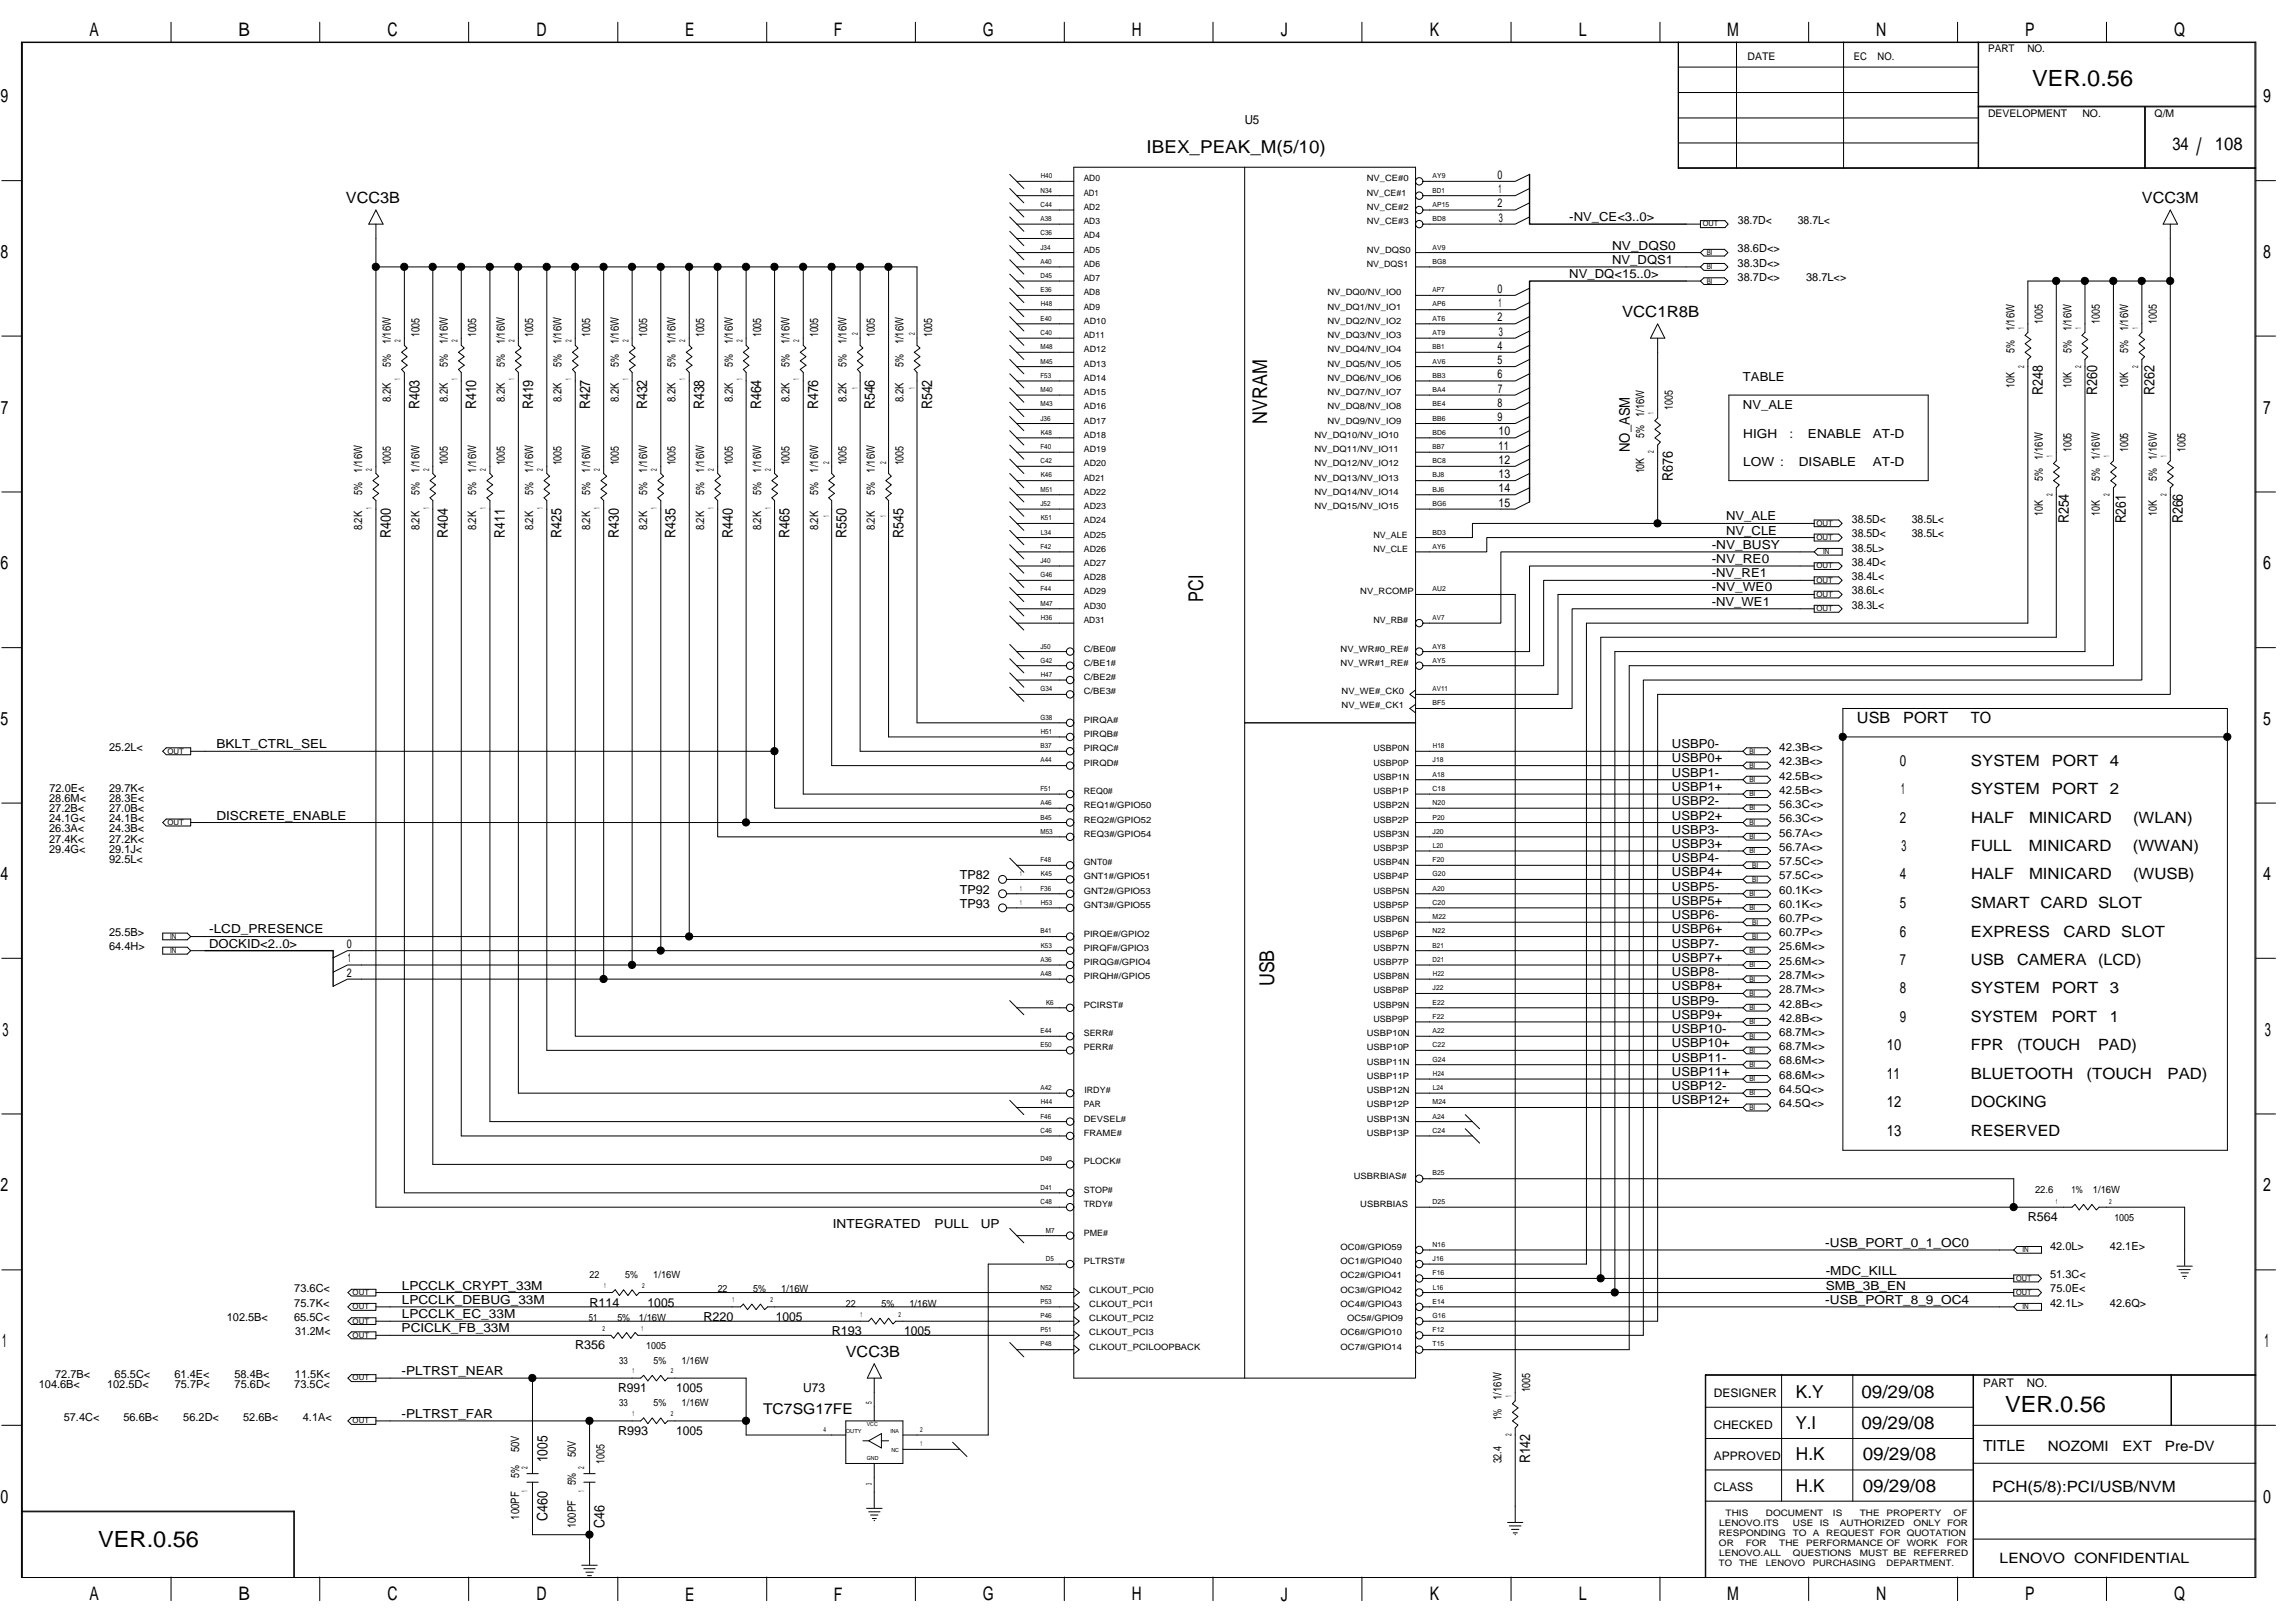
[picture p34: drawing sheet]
<svg xmlns="http://www.w3.org/2000/svg" width="420mm" height="297mm" viewBox="0 0 420 297" stroke-linecap="round" stroke-linejoin="round" font-family="sans-serif">
<defs><g id="words">
<text font-size="4.4" x="402.1" y="28.4">/</text>
<g font-size="4.1">
<text x="372.1" y="15.7">VER.0.56</text>
<text x="367.1" y="258.4">VER.0.56</text>
<text x="18" y="283.2">VER.0.56</text>
</g>
<g font-size="3.7">
<text x="232" y="77.5" transform="rotate(-90 232 77.5)">NVRAM</text>
<text x="220.2" y="110.1" transform="rotate(-90 220.2 110.1)">PCI</text>
<text x="233.3" y="180.5" transform="rotate(-90 233.3 180.5)">USB</text>
</g>
<g font-size="3.4">
<text x="16.4" y="6.6">A</text>
<text x="43.6" y="6.6">B</text>
<text x="70.9" y="6.6">C</text>
<text x="98.2" y="6.6">D</text>
<text x="125.4" y="6.6">E</text>
<text x="152.7" y="6.6">F</text>
<text x="179.9" y="6.6">G</text>
<text x="207.2" y="6.6">H</text>
<text x="234.5" y="6.6">J</text>
<text x="261.8" y="6.6">K</text>
<text x="289" y="6.6">L</text>
<text x="316.2" y="6.6">M</text>
<text x="343.5" y="6.6">N</text>
<text x="370.8" y="6.6">P</text>
<text x="398" y="6.6">Q</text>
<text x=".1" y="18.8">9</text>
<text x="414.3" y="18.8">9</text>
<text x=".1" y="47.2">8</text>
<text x="414.3" y="47.2">8</text>
<text x=".2" y="75.7">7</text>
<text x="414.3" y="75.7">7</text>
<text x=".1" y="104.2">6</text>
<text x="414.3" y="104.2">6</text>
<text x=".1" y="132.7">5</text>
<text x="414.3" y="132.7">5</text>
<text x=".1" y="161.1">4</text>
<text x="414.3" y="161.1">4</text>
<text x=".5" y="189.6">3</text>
<text x="414.6" y="189.6">3</text>
<text x=".1" y="218.1">2</text>
<text x="414.3" y="218.1">2</text>
<text x=".4" y="246.6">1</text>
<text x="414.6" y="246.6">1</text>
<text x=".1" y="275.1">0</text>
<text x="414.3" y="275.1">0</text>
<text x="16.4" y="292.9">A</text>
<text x="43.6" y="292.9">B</text>
<text x="70.9" y="292.9">C</text>
<text x="98.2" y="292.9">D</text>
<text x="125.4" y="292.9">E</text>
<text x="152.7" y="292.9">F</text>
<text x="179.9" y="292.9">G</text>
<text x="207.2" y="292.9">H</text>
<text x="234.5" y="292.9">J</text>
<text x="261.8" y="292.9">K</text>
<text x="289" y="292.9">L</text>
<text x="316.2" y="292.9">M</text>
<text x="343.5" y="292.9">N</text>
<text x="370.8" y="292.9">P</text>
<text x="398" y="292.9">Q</text>
</g>
<g font-size="3.3">
<text x="209.9" y="27.9">IBEX_PEAK_M(5/10)</text>
<text x="397.7" y="27.4">34</text>
<text x="405.5" y="27.4">108</text>
<text x="328.8" y="255.8">K.Y</text>
<text x="340.8" y="255.8">09/29/08</text>
<text x="328.7" y="261.6">Y.I</text>
<text x="340.8" y="261.6">09/29/08</text>
<text x="328.8" y="267.3">H.K</text>
<text x="341" y="267.3">09/29/08</text>
<text x="328.8" y="273">H.K</text>
<text x="341" y="273">09/29/08</text>
</g>
<g font-size="2.8">
<text x="63.3" y="37.1">VCC3B</text>
<text x="392.1" y="37.1">VCC3M</text>
<text x="297" y="58">VCC1R8B</text>
<text x="340" y="132.3">USB</text>
<text x="348.4" y="132.3">PORT</text>
<text x="360.8" y="132.3">TO</text>
<text x="347.8" y="140.1">0</text>
<text x="360.8" y="140.1">SYSTEM</text>
<text x="375.7" y="140.1">PORT</text>
<text x="386.2" y="140.1">4</text>
<text x="348.1" y="145.3">1</text>
<text x="360.8" y="145.3">SYSTEM</text>
<text x="375.7" y="145.3">PORT</text>
<text x="386.2" y="145.3">2</text>
<text x="347.8" y="150.5">2</text>
<text x="348.1" y="155.7">3</text>
<text x="360.8" y="155.7">FULL</text>
<text x="360.9" y="150.5">HALF</text>
<text x="371.4" y="155.7">MINICARD</text>
<text x="371.5" y="150.5">MINICARD</text>
<text x="390.5" y="155.7">(WWAN)</text>
<text x="390.5" y="150.5">(WLAN)</text>
<text x="347.8" y="161">4</text>
<text x="360.9" y="161">HALF</text>
<text x="371.5" y="161">MINICARD</text>
<text x="390.5" y="161">(WUSB)</text>
<text x="347.8" y="166.2">5</text>
<text x="360.8" y="166.2">SMART CARD SLOT</text>
<text x="347.8" y="171.4">6</text>
<text x="360.8" y="171.4">EXPRESS</text>
<text x="377.8" y="171.4">CARD SLOT</text>
<text x="347.8" y="176.6">7</text>
<text x="360.8" y="176.6">USB</text>
<text x="369.3" y="176.6">CAMERA</text>
<text x="384.1" y="176.6">(LCD)</text>
<text x="347.8" y="181.8">8</text>
<text x="360.8" y="181.8">SYSTEM</text>
<text x="375.7" y="181.8">PORT</text>
<text x="386.2" y="181.8">3</text>
<text x="347.8" y="187">9</text>
<text x="360.8" y="187">SYSTEM</text>
<text x="375.7" y="187">PORT</text>
<text x="386.2" y="187">1</text>
<text x="345.4" y="192.2">10</text>
<text x="345.4" y="197.5">11</text>
<text x="360.8" y="197.5">BLUETOOTH</text>
<text x="360.8" y="192.2">FPR</text>
<text x="369.3" y="192.2">(TOUCH</text>
<text x="382" y="197.5">(TOUCH</text>
<text x="384.1" y="192.2">PAD)</text>
<text x="396.8" y="197.5">PAD)</text>
<text x="345.4" y="202.7">12</text>
<text x="360.8" y="202.7">DOCKING</text>
<text x="345.4" y="207.9">13</text>
<text x="360.8" y="207.9">RESERVED</text>
<text x="154.8" y="248.3">VCC3B</text>
<text x="363" y="265.6">TITLE</text>
<text x="364.7" y="273.1">PCH(5/8):PCI/USB/NVM</text>
</g>
<g font-size="2.7">
<text x="76.8" y="74.9" transform="rotate(-90 76.8 74.9)">R403</text>
<text x="87.2" y="74.9" transform="rotate(-90 87.2 74.9)">R410</text>
<text x="97.6" y="74.9" transform="rotate(-90 97.6 74.9)">R419</text>
<text x="108.1" y="74.9" transform="rotate(-90 108.1 74.9)">R427</text>
<text x="118.5" y="74.9" transform="rotate(-90 118.5 74.9)">R432</text>
<text x="128.9" y="74.9" transform="rotate(-90 128.9 74.9)">R438</text>
<text x="139.4" y="74.9" transform="rotate(-90 139.4 74.9)">R464</text>
<text x="149.8" y="74.9" transform="rotate(-90 149.8 74.9)">R476</text>
<text x="160.2" y="74.9" transform="rotate(-90 160.2 74.9)">R546</text>
<text x="170.6" y="74.9" transform="rotate(-90 170.6 74.9)">R542</text>
<text x="374" y="72.3" transform="rotate(-90 374 72.3)">R248</text>
<text x="384" y="72.3" transform="rotate(-90 384 72.3)">R260</text>
<text x="394.4" y="72.3" transform="rotate(-90 394.4 72.3)">R262</text>
<text x="298.4" y="82.8" transform="rotate(-90 298.4 82.8)">NO_ASM</text>
<text x="306.2" y="88" transform="rotate(-90 306.2 88)">R676</text>
<text x="378.7" y="95.8" transform="rotate(-90 378.7 95.8)">R254</text>
<text x="389.2" y="95.8" transform="rotate(-90 389.2 95.8)">R261</text>
<text x="399.6" y="95.8" transform="rotate(-90 399.6 95.8)">R266</text>
<text x="71.5" y="98.4" transform="rotate(-90 71.5 98.4)">R400</text>
<text x="82" y="98.4" transform="rotate(-90 82 98.4)">R404</text>
<text x="92.4" y="98.4" transform="rotate(-90 92.4 98.4)">R411</text>
<text x="102.8" y="98.4" transform="rotate(-90 102.8 98.4)">R425</text>
<text x="113.3" y="98.4" transform="rotate(-90 113.3 98.4)">R430</text>
<text x="123.7" y="98.4" transform="rotate(-90 123.7 98.4)">R435</text>
<text x="134.1" y="98.4" transform="rotate(-90 134.1 98.4)">R440</text>
<text x="144.6" y="98.4" transform="rotate(-90 144.6 98.4)">R465</text>
<text x="155" y="98.4" transform="rotate(-90 155 98.4)">R550</text>
<text x="165.4" y="98.4" transform="rotate(-90 165.4 98.4)">R545</text>
<text x="139.7" y="258.7">TC7SG17FE</text>
<text x="100.2" y="267.6" transform="rotate(-90 100.2 267.6)">1005</text>
<text x="280.2" y="267.8" transform="rotate(-90 280.2 267.8)">R142</text>
<text x="100.2" y="278.3" transform="rotate(-90 100.2 278.3)">C460</text>
<text x="110.6" y="279.6" transform="rotate(-90 110.6 279.6)">C46</text>
</g>
<g font-size="2.6">
<text x="374.9" y="265.5">NOZOMI</text>
<text x="388.6" y="265.5">EXT</text>
<text x="396.4" y="265.5">Pre-DV</text>
<text x="366.1" y="286.1">LENOVO CONFIDENTIAL</text>
</g>
<g font-size="2.3">
<text x="227.9" y="22.7">U5</text>
<text x="287.3" y="40.5">-NV_CE&lt;3..0&gt;</text>
<text x="295.1" y="45.7">NV_DQS0</text>
<text x="287.3" y="50.9">NV_DQ&lt;15..0&gt;</text>
<text x="295.1" y="48.3">NV_DQS1</text>
<text x="319.1" y="69.7">TABLE</text>
<text x="319.1" y="74.9">NV_ALE</text>
<text x="319.1" y="80.1">HIGH</text>
<text x="327.6" y="80.1">:</text>
<text x="331" y="80.1">ENABLE</text>
<text x="342.8" y="80.1">AT-D</text>
<text x="319.1" y="85.3">LOW :</text>
<text x="329.3" y="85.3">DISABLE</text>
<text x="342.8" y="85.3">AT-D</text>
<text x="316" y="95.2">NV_ALE</text>
<text x="313.4" y="100.4">-NV_BUSY</text>
<text x="316" y="97.8">NV_CLE</text>
<text x="313.4" y="105.7">-NV_RE1</text>
<text x="313.4" y="103">-NV_RE0</text>
<text x="313.4" y="108.2">-NV_WE0</text>
<text x="313.4" y="110.9">-NV_WE1</text>
<text x="39.6" y="136.9">BKLT_CTRL_SEL</text>
<text x="306.1" y="136.9">USBP0-</text>
<text x="306.1" y="139.5">USBP0+</text>
<text x="306.1" y="142.2">USBP1-</text>
<text x="39.6" y="150">DISCRETE_ENABLE</text>
<text x="306.1" y="144.7">USBP1+</text>
<text x="306.1" y="150">USBP2+</text>
<text x="306.1" y="147.4">USBP2-</text>
<text x="306.1" y="155.2">USBP3+</text>
<text x="306.1" y="152.6">USBP3-</text>
<text x="175.7" y="160.9">TP82</text>
<text x="306.1" y="160.4">USBP4+</text>
<text x="306.1" y="157.8">USBP4-</text>
<text x="175.7" y="166.1">TP93</text>
<text x="175.7" y="163.5">TP92</text>
<text x="306.1" y="165.6">USBP5+</text>
<text x="306.1" y="163">USBP5-</text>
<text x="38.3" y="170.8">-LCD_PRESENCE</text>
<text x="38.3" y="173.4">DOCKID&lt;2..0&gt;</text>
<text x="306.1" y="170.8">USBP6+</text>
<text x="306.1" y="168.2">USBP6-</text>
<text x="306.1" y="173.4">USBP7-</text>
<text x="306.1" y="178.6">USBP8-</text>
<text x="306.1" y="176.1">USBP7+</text>
<text x="306.1" y="183.9">USBP9-</text>
<text x="306.1" y="181.3">USBP8+</text>
<text x="306.1" y="191.7">USBP10+</text>
<text x="306.1" y="189.1">USBP10-</text>
<text x="306.1" y="186.5">USBP9+</text>
<text x="306.1" y="196.9">USBP11+</text>
<text x="306.1" y="194.3">USBP11-</text>
<text x="306.1" y="202.1">USBP12+</text>
<text x="306.1" y="199.5">USBP12-</text>
<text x="152.5" y="224.8">INTEGRATED</text>
<text x="171.1" y="224.8">PULL</text>
<text x="179.6" y="224.8">UP</text>
<text x="371.3" y="223.5">R564</text>
<text x="334.2" y="228.2">-USB_PORT_0_1_OC0</text>
<text x="334.3" y="233.4">-MDC_KILL</text>
<text x="73.6" y="238.6">LPCCLK_DEBUG_33M</text>
<text x="73.6" y="236">LPCCLK_CRYPT_33M</text>
<text x="107.9" y="239.1">R114</text>
<text x="118.6" y="239.1">1005</text>
<text x="334.2" y="238.6">-USB_PORT_8_9_OC4</text>
<text x="334.3" y="236">SMB_3B_EN</text>
<text x="73.5" y="243.8">PCICLK_FB_33M</text>
<text x="73.6" y="241.2">LPCCLK_EC_33M</text>
<text x="128.8" y="241.8">R220</text>
<text x="142" y="241.8">1005</text>
<text x="152.3" y="244.3">R193</text>
<text x="165.5" y="244.3">1005</text>
<text x="73.5" y="251.7">-PLTRST_NEAR</text>
<text x="105.3" y="247">R356</text>
<text x="113.1" y="254.8">R991</text>
<text x="123.8" y="254.8">1005</text>
<text x="147.1" y="254.8">U73</text>
<text x="73.5" y="259.5">-PLTRST_FAR</text>
<text x="113.1" y="262.6">R993</text>
<text x="123.8" y="262.6">1005</text>
</g>
<g font-size="2.2">
<text x="274.2" y="32.7">0</text>
<text x="274.4" y="35.3">1</text>
<text x="274.2" y="38">2</text>
<text x="274.4" y="40.6">3</text>
<text x="274.2" y="53.6">0</text>
<text x="274.2" y="58.8">2</text>
<text x="274.4" y="56.2">1</text>
<text x="274.2" y="64.1">4</text>
<text x="274.4" y="61.4">3</text>
<text x="274.2" y="66.6">5</text>
<text x="274.2" y="69.3">6</text>
<text x="274.2" y="71.8">7</text>
<text x="274.2" y="74.5">8</text>
<text x="274.2" y="77.1">9</text>
<text x="274.4" y="79.7">10</text>
<text x="274.4" y="82.3">11</text>
<text x="274.4" y="84.9">12</text>
<text x="274.4" y="87.5">13</text>
<text x="274.4" y="90.1">14</text>
<text x="274.4" y="92.7">15</text>
<text x="63.5" y="173.5">0</text>
<text x="63.5" y="178.8">2</text>
<text x="63.7" y="176.1">1</text>
<text x="313.8" y="255.7">DESIGNER</text>
<text x="363" y="253.8">PART</text>
<text x="371.1" y="253.8">NO.</text>
<text x="313.8" y="261.5">CHECKED</text>
<text x="313.8" y="267.2">APPROVED</text>
<text x="313.8" y="272.9">CLASS</text>
</g>
<g font-size="2.1">
<text x="374" y="59.3" transform="rotate(-90 374 59.3)">1005</text>
<text x="384.4" y="59.3" transform="rotate(-90 384.4 59.3)">1005</text>
<text x="394.9" y="59.3" transform="rotate(-90 394.9 59.3)">1005</text>
<text x="71.5" y="63" transform="rotate(-90 71.5 63)">1/16W</text>
<text x="76.8" y="61.7" transform="rotate(-90 76.8 61.7)">1005</text>
<text x="82" y="63" transform="rotate(-90 82 63)">1/16W</text>
<text x="87.2" y="61.7" transform="rotate(-90 87.2 61.7)">1005</text>
<text x="92.4" y="63" transform="rotate(-90 92.4 63)">1/16W</text>
<text x="97.6" y="61.7" transform="rotate(-90 97.6 61.7)">1005</text>
<text x="102.8" y="63" transform="rotate(-90 102.8 63)">1/16W</text>
<text x="108.1" y="61.7" transform="rotate(-90 108.1 61.7)">1005</text>
<text x="113.3" y="63" transform="rotate(-90 113.3 63)">1/16W</text>
<text x="118.5" y="61.7" transform="rotate(-90 118.5 61.7)">1005</text>
<text x="123.7" y="63" transform="rotate(-90 123.7 63)">1/16W</text>
<text x="128.9" y="61.7" transform="rotate(-90 128.9 61.7)">1005</text>
<text x="134.1" y="63" transform="rotate(-90 134.1 63)">1/16W</text>
<text x="139.4" y="61.7" transform="rotate(-90 139.4 61.7)">1005</text>
<text x="144.6" y="63" transform="rotate(-90 144.6 63)">1/16W</text>
<text x="149.8" y="61.7" transform="rotate(-90 149.8 61.7)">1005</text>
<text x="155" y="63" transform="rotate(-90 155 63)">1/16W</text>
<text x="160.2" y="61.7" transform="rotate(-90 160.2 61.7)">1005</text>
<text x="165.4" y="63" transform="rotate(-90 165.4 63)">1/16W</text>
<text x="170.6" y="61.7" transform="rotate(-90 170.6 61.7)">1005</text>
<text x="368.8" y="64.6" transform="rotate(-90 368.8 64.6)">5%</text>
<text x="368.8" y="60.7" transform="rotate(-90 368.8 60.7)">1/16W</text>
<text x="379.2" y="64.6" transform="rotate(-90 379.2 64.6)">5%</text>
<text x="379.2" y="60.7" transform="rotate(-90 379.2 60.7)">1/16W</text>
<text x="389.6" y="60.7" transform="rotate(-90 389.6 60.7)">1/16W</text>
<text x="389.6" y="64.6" transform="rotate(-90 389.6 64.6)">5%</text>
<text x="71.5" y="67.1" transform="rotate(-90 71.5 67.1)">5%</text>
<text x="82" y="67.1" transform="rotate(-90 82 67.1)">5%</text>
<text x="92.4" y="67.1" transform="rotate(-90 92.4 67.1)">5%</text>
<text x="102.8" y="67.1" transform="rotate(-90 102.8 67.1)">5%</text>
<text x="113.3" y="67.1" transform="rotate(-90 113.3 67.1)">5%</text>
<text x="123.7" y="67.1" transform="rotate(-90 123.7 67.1)">5%</text>
<text x="134.1" y="67.1" transform="rotate(-90 134.1 67.1)">5%</text>
<text x="144.6" y="67.1" transform="rotate(-90 144.6 67.1)">5%</text>
<text x="155" y="67.1" transform="rotate(-90 155 67.1)">5%</text>
<text x="165.4" y="67.1" transform="rotate(-90 165.4 67.1)">5%</text>
<text x="368.8" y="71" transform="rotate(-90 368.8 71)">10K</text>
<text x="379.2" y="71" transform="rotate(-90 379.2 71)">10K</text>
<text x="389.6" y="71" transform="rotate(-90 389.6 71)">10K</text>
<text x="71.5" y="73.6" transform="rotate(-90 71.5 73.6)">8.2K</text>
<text x="82" y="73.6" transform="rotate(-90 82 73.6)">8.2K</text>
<text x="92.4" y="73.6" transform="rotate(-90 92.4 73.6)">8.2K</text>
<text x="102.8" y="73.6" transform="rotate(-90 102.8 73.6)">8.2K</text>
<text x="113.3" y="73.6" transform="rotate(-90 113.3 73.6)">8.2K</text>
<text x="123.7" y="73.6" transform="rotate(-90 123.7 73.6)">8.2K</text>
<text x="134.1" y="73.6" transform="rotate(-90 134.1 73.6)">8.2K</text>
<text x="144.6" y="73.6" transform="rotate(-90 144.6 73.6)">8.2K</text>
<text x="155" y="73.6" transform="rotate(-90 155 73.6)">8.2K</text>
<text x="165.4" y="73.6" transform="rotate(-90 165.4 73.6)">8.2K</text>
<text x="301" y="76.3" transform="rotate(-90 301 76.3)">1/16W</text>
<text x="306.2" y="75" transform="rotate(-90 306.2 75)">1005</text>
<text x="301" y="80.2" transform="rotate(-90 301 80.2)">5%</text>
<text x="379.2" y="82.8" transform="rotate(-90 379.2 82.8)">1005</text>
<text x="389.6" y="82.8" transform="rotate(-90 389.6 82.8)">1005</text>
<text x="400.1" y="82.8" transform="rotate(-90 400.1 82.8)">1005</text>
<text x="66.3" y="86.5" transform="rotate(-90 66.3 86.5)">1/16W</text>
<text x="71.5" y="85.2" transform="rotate(-90 71.5 85.2)">1005</text>
<text x="76.8" y="86.5" transform="rotate(-90 76.8 86.5)">1/16W</text>
<text x="82" y="85.2" transform="rotate(-90 82 85.2)">1005</text>
<text x="87.2" y="86.5" transform="rotate(-90 87.2 86.5)">1/16W</text>
<text x="92.4" y="85.2" transform="rotate(-90 92.4 85.2)">1005</text>
<text x="97.6" y="86.5" transform="rotate(-90 97.6 86.5)">1/16W</text>
<text x="102.8" y="85.2" transform="rotate(-90 102.8 85.2)">1005</text>
<text x="108.1" y="86.5" transform="rotate(-90 108.1 86.5)">1/16W</text>
<text x="113.3" y="85.2" transform="rotate(-90 113.3 85.2)">1005</text>
<text x="118.5" y="86.5" transform="rotate(-90 118.5 86.5)">1/16W</text>
<text x="123.7" y="85.2" transform="rotate(-90 123.7 85.2)">1005</text>
<text x="128.9" y="86.5" transform="rotate(-90 128.9 86.5)">1/16W</text>
<text x="134.1" y="85.2" transform="rotate(-90 134.1 85.2)">1005</text>
<text x="139.4" y="86.5" transform="rotate(-90 139.4 86.5)">1/16W</text>
<text x="144.6" y="85.2" transform="rotate(-90 144.6 85.2)">1005</text>
<text x="149.8" y="86.5" transform="rotate(-90 149.8 86.5)">1/16W</text>
<text x="155" y="85.2" transform="rotate(-90 155 85.2)">1005</text>
<text x="160.2" y="86.5" transform="rotate(-90 160.2 86.5)">1/16W</text>
<text x="165.4" y="85.2" transform="rotate(-90 165.4 85.2)">1005</text>
<text x="301" y="86.7" transform="rotate(-90 301 86.7)">10K</text>
<text x="374" y="84.2" transform="rotate(-90 374 84.2)">1/16W</text>
<text x="374" y="88.1" transform="rotate(-90 374 88.1)">5%</text>
<text x="384.4" y="88.1" transform="rotate(-90 384.4 88.1)">5%</text>
<text x="384.4" y="84.2" transform="rotate(-90 384.4 84.2)">1/16W</text>
<text x="394.9" y="88.1" transform="rotate(-90 394.9 88.1)">5%</text>
<text x="394.9" y="84.2" transform="rotate(-90 394.9 84.2)">1/16W</text>
<text x="66.3" y="90.6" transform="rotate(-90 66.3 90.6)">5%</text>
<text x="76.8" y="90.6" transform="rotate(-90 76.8 90.6)">5%</text>
<text x="87.2" y="90.6" transform="rotate(-90 87.2 90.6)">5%</text>
<text x="97.6" y="90.6" transform="rotate(-90 97.6 90.6)">5%</text>
<text x="108.1" y="90.6" transform="rotate(-90 108.1 90.6)">5%</text>
<text x="118.5" y="90.6" transform="rotate(-90 118.5 90.6)">5%</text>
<text x="128.9" y="90.6" transform="rotate(-90 128.9 90.6)">5%</text>
<text x="139.4" y="90.6" transform="rotate(-90 139.4 90.6)">5%</text>
<text x="149.8" y="90.6" transform="rotate(-90 149.8 90.6)">5%</text>
<text x="160.2" y="90.6" transform="rotate(-90 160.2 90.6)">5%</text>
<text x="374" y="94.4" transform="rotate(-90 374 94.4)">10K</text>
<text x="384.4" y="94.4" transform="rotate(-90 384.4 94.4)">10K</text>
<text x="394.9" y="94.4" transform="rotate(-90 394.9 94.4)">10K</text>
<text x="66.3" y="97.1" transform="rotate(-90 66.3 97.1)">8.2K</text>
<text x="76.8" y="97.1" transform="rotate(-90 76.8 97.1)">8.2K</text>
<text x="87.2" y="97.1" transform="rotate(-90 87.2 97.1)">8.2K</text>
<text x="97.6" y="97.1" transform="rotate(-90 97.6 97.1)">8.2K</text>
<text x="108.1" y="97.1" transform="rotate(-90 108.1 97.1)">8.2K</text>
<text x="118.5" y="97.1" transform="rotate(-90 118.5 97.1)">8.2K</text>
<text x="128.9" y="97.1" transform="rotate(-90 128.9 97.1)">8.2K</text>
<text x="139.4" y="97.1" transform="rotate(-90 139.4 97.1)">8.2K</text>
<text x="149.8" y="97.1" transform="rotate(-90 149.8 97.1)">8.2K</text>
<text x="160.2" y="97.1" transform="rotate(-90 160.2 97.1)">8.2K</text>
<text x="274.9" y="256.2" transform="rotate(-90 274.9 256.2)">1/16W</text>
<text x="280.2" y="254.8" transform="rotate(-90 280.2 254.8)">1005</text>
<text x="274.9" y="260" transform="rotate(-90 274.9 260)">1%</text>
<text x="95" y="265.8" transform="rotate(-90 95 265.8)">50V</text>
<text x="105.4" y="266.7" transform="rotate(-90 105.4 266.7)">50V</text>
<text x="110.6" y="267.9" transform="rotate(-90 110.6 267.9)">1005</text>
<text x="274.9" y="267.8" transform="rotate(-90 274.9 267.8)">32.4</text>
<text x="95" y="270.5" transform="rotate(-90 95 270.5)">5%</text>
<text x="105.4" y="271.9" transform="rotate(-90 105.4 271.9)">5%</text>
<text x="95" y="278.1" transform="rotate(-90 95 278.1)">100PF</text>
<text x="105.4" y="279.7" transform="rotate(-90 105.4 279.7)">100PF</text>
</g>
<g font-size="2">
<text x="318.2" y="41">38.7D&lt;</text>
<text x="329.1" y="41">38.7L&lt;</text>
<text x="318.1" y="46.2">38.6D&lt;&gt;</text>
<text x="318.1" y="48.8">38.3D&lt;&gt;</text>
<text x="318.1" y="51.4">38.7D&lt;&gt;</text>
<text x="330.7" y="51.4">38.7L&lt;&gt;</text>
<text x="339" y="95.8">38.5D&lt;</text>
<text x="350" y="95.8">38.5L&lt;</text>
<text x="339" y="101">38.5L&gt;</text>
<text x="339" y="98.3">38.5D&lt;</text>
<text x="350" y="98.3">38.5L&lt;</text>
<text x="339" y="106.2">38.4L&lt;</text>
<text x="339" y="103.5">38.4D&lt;</text>
<text x="339" y="108.8">38.6L&lt;</text>
<text x="339" y="111.4">38.3L&lt;</text>
<text x="20" y="137.5">25.2L&lt;</text>
<text x="325.7" y="137.5">42.3B&lt;&gt;</text>
<text x="325.7" y="140.1">42.3B&lt;&gt;</text>
<text x="325.7" y="142.7">42.5B&lt;&gt;</text>
<text x="9" y="148.6">27.2B&lt;</text>
<text x="9" y="146.7">28.6M&lt;</text>
<text x="9" y="144.9">72.0E&lt;</text>
<text x="20" y="148.6">27.0B&lt;</text>
<text x="20" y="146.7">28.3E&lt;</text>
<text x="20" y="144.9">29.7K&lt;</text>
<text x="325.7" y="145.3">42.5B&lt;&gt;</text>
<text x="325.7" y="147.9">56.3C&lt;&gt;</text>
<text x="9" y="150.5">24.1G&lt;</text>
<text x="9" y="152.4">26.3A&lt;</text>
<text x="9" y="154.3">27.4K&lt;</text>
<text x="20" y="150.5">24.1B&lt;</text>
<text x="20" y="152.4">24.3B&lt;</text>
<text x="20" y="154.3">27.2K&lt;</text>
<text x="325.7" y="155.7">56.7A&lt;&gt;</text>
<text x="325.7" y="150.5">56.3C&lt;&gt;</text>
<text x="325.7" y="153.1">56.7A&lt;&gt;</text>
<text x="9" y="156.1">29.4G&lt;</text>
<text x="20" y="156.1">29.1J&lt;</text>
<text x="20" y="158">92.5L&lt;</text>
<text x="325.7" y="160.9">57.5C&lt;&gt;</text>
<text x="325.7" y="158.3">57.5C&lt;&gt;</text>
<text x="325.7" y="166.1">60.1K&lt;&gt;</text>
<text x="325.7" y="163.5">60.1K&lt;&gt;</text>
<text x="20" y="171.4">25.5B&gt;</text>
<text x="20" y="173.9">64.4H&gt;</text>
<text x="325.7" y="171.4">60.7P&lt;&gt;</text>
<text x="325.7" y="168.7">60.7P&lt;&gt;</text>
<text x="325.7" y="173.9">25.6M&lt;&gt;</text>
<text x="325.7" y="179.2">28.7M&lt;&gt;</text>
<text x="325.7" y="176.6">25.6M&lt;&gt;</text>
<text x="325.7" y="184.4">42.8B&lt;&gt;</text>
<text x="325.7" y="181.8">28.7M&lt;&gt;</text>
<text x="325.7" y="189.6">68.7M&lt;&gt;</text>
<text x="325.7" y="187">42.8B&lt;&gt;</text>
<text x="325.7" y="197.4">68.6M&lt;&gt;</text>
<text x="325.7" y="194.8">68.6M&lt;&gt;</text>
<text x="325.7" y="192.2">68.7M&lt;&gt;</text>
<text x="325.7" y="202.6">64.5Q&lt;&gt;</text>
<text x="325.7" y="200">64.5Q&lt;&gt;</text>
<text x="375.3" y="233.9">51.3C&lt;</text>
<text x="375.3" y="228.7">42.0L&gt;</text>
<text x="386.3" y="228.7">42.1E&gt;</text>
<text x="53.9" y="239.1">75.7K&lt;</text>
<text x="53.9" y="236.5">73.6C&lt;</text>
<text x="375.3" y="239.1">42.1L&gt;</text>
<text x="375.4" y="236.5">75.0E&lt;</text>
<text x="386.3" y="239.1">42.6Q&gt;</text>
<text x="41.5" y="241.8">102.5B&lt;</text>
<text x="53.8" y="241.8">65.5C&lt;</text>
<text x="54" y="244.3">31.2M&lt;</text>
<text x="7.1" y="254">104.6B&lt;</text>
<text x="10.1" y="252.2">72.7B&lt;</text>
<text x="19.6" y="254">102.5D&lt;</text>
<text x="21" y="252.2">65.5C&lt;</text>
<text x="32" y="252.2">61.4E&lt;</text>
<text x="32" y="254">75.7P&lt;</text>
<text x="42.9" y="252.2">58.4B&lt;</text>
<text x="43" y="254">75.6D&lt;</text>
<text x="53.9" y="254">73.5C&lt;</text>
<text x="54" y="252.2">11.5K&lt;</text>
<text x="11.7" y="260">57.4C&lt;</text>
<text x="22.6" y="260">56.6B&lt;</text>
<text x="33.6" y="260">56.2D&lt;</text>
<text x="44.5" y="260">52.6B&lt;</text>
<text x="55.4" y="260">4.1A&lt;</text>
</g>
<g font-size="1.9">
<text x="319.9" y="11">DATE</text>
<text x="339.4" y="11">EC</text>
<text x="343.7" y="11">NO.</text>
<text x="364" y="9.5">PART</text>
<text x="371.2" y="9.5">NO.</text>
<text x="364" y="21.3">DEVELOPMENT</text>
<text x="381.2" y="21.3">NO.</text>
<text x="394.5" y="21.3">Q/M</text>
</g>
<g font-size="1.8">
<text x="372.6" y="218.3">22.6</text>
<text x="379.3" y="218.3">1%</text>
<text x="383.1" y="218.3">1/16W</text>
<text x="387.1" y="223.5">1005</text>
<text x="107.9" y="233.9">22</text>
<text x="114.5" y="233.9">5%</text>
<text x="119.6" y="233.9">1/16W</text>
<text x="131.4" y="236.5">22</text>
<text x="137.9" y="236.5">5%</text>
<text x="143" y="236.5">1/16W</text>
<text x="154.8" y="239.1">22</text>
<text x="161.4" y="239.1">5%</text>
<text x="166.5" y="239.1">1/16W</text>
<text x="107.8" y="241.8">51</text>
<text x="113" y="241.8">5%</text>
<text x="117" y="241.8">1/16W</text>
<text x="113.4" y="249.6">33</text>
<text x="118.3" y="247">1005</text>
<text x="119.7" y="249.6">5%</text>
<text x="124.8" y="249.6">1/16W</text>
<text x="113.4" y="257.4">33</text>
<text x="119.7" y="257.4">5%</text>
<text x="124.8" y="257.4">1/16W</text>
</g>
<g font-size="1.6">
<text x="198.4" y="33.2">AD0</text>
<text x="198.4" y="35.8">AD1</text>
<text x="250.2" y="33.2">NV_CE#0</text>
<text x="250.2" y="35.8">NV_CE#1</text>
<text x="198.4" y="38.4">AD2</text>
<text x="198.4" y="41">AD3</text>
<text x="250.2" y="38.4">NV_CE#2</text>
<text x="250.2" y="41">NV_CE#3</text>
<text x="198.4" y="43.6">AD4</text>
<text x="198.4" y="46.2">AD5</text>
<text x="250.2" y="46.2">NV_DQS0</text>
<text x="198.4" y="48.9">AD6</text>
<text x="198.4" y="51.4">AD7</text>
<text x="250.2" y="48.9">NV_DQS1</text>
<text x="198.4" y="54.1">AD8</text>
<text x="198.4" y="56.7">AD9</text>
<text x="198.4" y="59.3">AD10</text>
<text x="243" y="54.1">NV_DQ0/NV_IO0</text>
<text x="243" y="56.7">NV_DQ1/NV_IO1</text>
<text x="243" y="59.3">NV_DQ2/NV_IO2</text>
<text x="198.4" y="64.5">AD12</text>
<text x="198.4" y="61.9">AD11</text>
<text x="243" y="61.9">NV_DQ3/NV_IO3</text>
<text x="243" y="64.5">NV_DQ4/NV_IO4</text>
<text x="198.4" y="67.1">AD13</text>
<text x="198.4" y="69.7">AD14</text>
<text x="243" y="69.7">NV_DQ6/NV_IO6</text>
<text x="243" y="67.1">NV_DQ5/NV_IO5</text>
<text x="198.4" y="72.3">AD15</text>
<text x="198.4" y="74.9">AD16</text>
<text x="198.4" y="77.5">AD17</text>
<text x="243" y="74.9">NV_DQ8/NV_IO8</text>
<text x="243" y="77.5">NV_DQ9/NV_IO9</text>
<text x="243" y="72.3">NV_DQ7/NV_IO7</text>
<text x="198.4" y="82.8">AD19</text>
<text x="198.4" y="80.1">AD18</text>
<text x="240.7" y="80.1">NV_DQ10/NV_IO10</text>
<text x="240.7" y="82.8">NV_DQ11/NV_IO11</text>
<text x="198.4" y="88">AD21</text>
<text x="198.4" y="85.3">AD20</text>
<text x="240.7" y="85.3">NV_DQ12/NV_IO12</text>
<text x="240.7" y="88">NV_DQ13/NV_IO13</text>
<text x="198.4" y="90.6">AD22</text>
<text x="198.4" y="93.2">AD23</text>
<text x="198.4" y="95.8">AD24</text>
<text x="240.7" y="93.2">NV_DQ15/NV_IO15</text>
<text x="240.7" y="90.6">NV_DQ14/NV_IO14</text>
<text x="198.4" y="101">AD26</text>
<text x="198.4" y="98.4">AD25</text>
<text x="251.4" y="98.4">NV_ALE</text>
<text x="251.4" y="101">NV_CLE</text>
<text x="198.4" y="103.6">AD27</text>
<text x="198.4" y="106.2">AD28</text>
<text x="198.4" y="108.8">AD29</text>
<text x="198.4" y="111.4">AD30</text>
<text x="249" y="108.8">NV_RCOMP</text>
<text x="198.4" y="114">AD31</text>
<text x="198.4" y="119.3">C/BE0#</text>
<text x="245.4" y="119.3">NV_WR#0_RE#</text>
<text x="251.4" y="114">NV_RB#</text>
<text x="198.4" y="121.8">C/BE1#</text>
<text x="198.4" y="124.5">C/BE2#</text>
<text x="245.4" y="121.8">NV_WR#1_RE#</text>
<text x="198.4" y="127.1">C/BE3#</text>
<text x="245.6" y="129.7">NV_WE#_CK1</text>
<text x="245.6" y="127.1">NV_WE#_CK0</text>
<text x="198.4" y="132.3">PIRQA#</text>
<text x="198.4" y="134.9">PIRQB#</text>
<text x="198.4" y="137.5">PIRQC#</text>
<text x="251.4" y="137.5">USBP0N</text>
<text x="198.4" y="140.1">PIRQD#</text>
<text x="251.4" y="140.1">USBP0P</text>
<text x="251.4" y="142.7">USBP1N</text>
<text x="198.4" y="147.9">REQ1#/GPIO50</text>
<text x="198.4" y="145.3">REQ0#</text>
<text x="251.4" y="145.3">USBP1P</text>
<text x="251.4" y="147.9">USBP2N</text>
<text x="198.4" y="150.5">REQ2#/GPIO52</text>
<text x="198.4" y="153.2">REQ3#/GPIO54</text>
<text x="251.4" y="150.5">USBP2P</text>
<text x="251.4" y="155.7">USBP3P</text>
<text x="251.4" y="153.2">USBP3N</text>
<text x="198.4" y="161">GNT1#/GPIO51</text>
<text x="198.4" y="158.4">GNT0#</text>
<text x="251.4" y="158.4">USBP4N</text>
<text x="251.4" y="161">USBP4P</text>
<text x="198.4" y="163.6">GNT2#/GPIO53</text>
<text x="198.4" y="166.2">GNT3#/GPIO55</text>
<text x="251.4" y="166.2">USBP5P</text>
<text x="251.4" y="163.6">USBP5N</text>
<text x="198.4" y="171.4">PIRQE#/GPIO2</text>
<text x="198.4" y="174">PIRQF#/GPIO3</text>
<text x="251.4" y="168.8">USBP6N</text>
<text x="251.4" y="171.4">USBP6P</text>
<text x="251.4" y="174">USBP7N</text>
<text x="198.4" y="176.6">PIRQG#/GPIO4</text>
<text x="198.4" y="179.2">PIRQH#/GPIO5</text>
<text x="251.4" y="176.6">USBP7P</text>
<text x="251.4" y="179.2">USBP8N</text>
<text x="198.4" y="184.4">PCIRST#</text>
<text x="251.4" y="181.8">USBP8P</text>
<text x="251.4" y="184.4">USBP9N</text>
<text x="198.4" y="189.7">SERR#</text>
<text x="250.2" y="189.7">USBP10N</text>
<text x="251.4" y="187">USBP9P</text>
<text x="198.4" y="192.2">PERR#</text>
<text x="250.2" y="192.2">USBP10P</text>
<text x="250.2" y="194.9">USBP11N</text>
<text x="250.2" y="197.5">USBP11P</text>
<text x="198.4" y="202.7">PAR</text>
<text x="198.5" y="200.1">IRDY#</text>
<text x="250.2" y="200.1">USBP12N</text>
<text x="250.2" y="202.7">USBP12P</text>
<text x="198.4" y="205.3">DEVSEL#</text>
<text x="198.4" y="207.9">FRAME#</text>
<text x="250.2" y="207.9">USBP13P</text>
<text x="250.2" y="205.3">USBP13N</text>
<text x="198.4" y="213.1">PLOCK#</text>
<text x="247.9" y="215.7">USBRBIAS#</text>
<text x="198.4" y="218.3">STOP#</text>
<text x="198.4" y="220.9">TRDY#</text>
<text x="249" y="220.9">USBRBIAS</text>
<text x="198.4" y="226.1">PME#</text>
<text x="198.4" y="231.4">PLTRST#</text>
<text x="245.4" y="228.8">OC0#/GPIO59</text>
<text x="245.4" y="231.4">OC1#/GPIO40</text>
<text x="245.4" y="234">OC2#/GPIO41</text>
<text x="199.4" y="236.6">CLKOUT_PCI0</text>
<text x="199.4" y="239.2">CLKOUT_PCI1</text>
<text x="245.4" y="236.6">OC3#/GPIO42</text>
<text x="245.4" y="239.2">OC4#/GPIO43</text>
<text x="199.4" y="241.8">CLKOUT_PCI2</text>
<text x="199.4" y="244.4">CLKOUT_PCI3</text>
<text x="245.4" y="244.4">OC6#/GPIO10</text>
<text x="246.6" y="241.8">OC5#/GPIO9</text>
<text x="199.4" y="247">CLKOUT_PCILOOPBACK</text>
<text x="245.4" y="247">OC7#/GPIO14</text>
<text x="314.7" y="281.2">RESPONDING</text>
<text x="314.7" y="279.3">LENOVO.ITS</text>
<text x="315.9" y="277.5">THIS</text>
<text x="323.3" y="277.5">DOCUMENT</text>
<text x="328.2" y="281.2">TO</text>
<text x="328.2" y="279.3">USE</text>
<text x="331.9" y="281.2">A</text>
<text x="333.2" y="279.3">IS</text>
<text x="334.3" y="281.2">REQUEST FOR QUOTATION</text>
<text x="335.6" y="277.5">IS</text>
<text x="336.8" y="279.3">AUTHORIZED</text>
<text x="340.5" y="277.5">THE</text>
<text x="345.4" y="277.5">PROPERTY</text>
<text x="350.3" y="279.3">ONLY</text>
<text x="356.5" y="279.3">FOR</text>
<text x="357.7" y="277.5">OF</text>
<text x="314.7" y="286.7">TO</text>
<text x="314.7" y="283">OR</text>
<text x="314.7" y="284.9">LENOVO.ALL</text>
<text x="318.4" y="286.7">THE</text>
<text x="319.6" y="283">FOR</text>
<text x="323.3" y="286.7">LENOVO</text>
<text x="325.7" y="283">THE</text>
<text x="328.2" y="284.9">QUESTIONS</text>
<text x="330.7" y="283">PERFORMANCE OF</text>
<text x="331.9" y="286.7">PURCHASING</text>
<text x="340.5" y="284.9">MUST BE</text>
<text x="345.4" y="286.7">DEPARTMENT.</text>
<text x="349.1" y="283">WORK</text>
<text x="350.3" y="284.9">REFERRED</text>
<text x="356.4" y="283">FOR</text>
</g>
<g font-size="1.5">
<text x="73.3" y="62.7" transform="rotate(-90 73.3 62.7)">2</text>
<text x="83.8" y="62.7" transform="rotate(-90 83.8 62.7)">2</text>
<text x="94.2" y="62.7" transform="rotate(-90 94.2 62.7)">2</text>
<text x="104.6" y="62.7" transform="rotate(-90 104.6 62.7)">2</text>
<text x="115.1" y="62.7" transform="rotate(-90 115.1 62.7)">2</text>
<text x="125.5" y="62.7" transform="rotate(-90 125.5 62.7)">2</text>
<text x="135.9" y="62.7" transform="rotate(-90 135.9 62.7)">2</text>
<text x="146.3" y="62.7" transform="rotate(-90 146.3 62.7)">2</text>
<text x="157" y="61.4" transform="rotate(-90 157 61.4)">2</text>
<text x="167.5" y="61.4" transform="rotate(-90 167.5 61.4)">2</text>
<text x="370.6" y="60.2" transform="rotate(-90 370.6 60.2)">1</text>
<text x="381" y="60.2" transform="rotate(-90 381 60.2)">1</text>
<text x="391.4" y="60.2" transform="rotate(-90 391.4 60.2)">1</text>
<text x="73.3" y="69.6" transform="rotate(-90 73.3 69.6)">1</text>
<text x="83.8" y="69.6" transform="rotate(-90 83.8 69.6)">1</text>
<text x="94.2" y="69.6" transform="rotate(-90 94.2 69.6)">1</text>
<text x="104.6" y="69.6" transform="rotate(-90 104.6 69.6)">1</text>
<text x="115.1" y="69.6" transform="rotate(-90 115.1 69.6)">1</text>
<text x="125.5" y="69.6" transform="rotate(-90 125.5 69.6)">1</text>
<text x="135.9" y="69.6" transform="rotate(-90 135.9 69.6)">1</text>
<text x="146.3" y="69.6" transform="rotate(-90 146.3 69.6)">1</text>
<text x="157" y="71.1" transform="rotate(-90 157 71.1)">1</text>
<text x="167.5" y="71.1" transform="rotate(-90 167.5 71.1)">1</text>
<text x="370.6" y="67.3" transform="rotate(-90 370.6 67.3)">2</text>
<text x="381" y="67.3" transform="rotate(-90 381 67.3)">2</text>
<text x="391.4" y="67.3" transform="rotate(-90 391.4 67.3)">2</text>
<text x="302.8" y="75.8" transform="rotate(-90 302.8 75.8)">1</text>
<text x="302.8" y="82.9" transform="rotate(-90 302.8 82.9)">2</text>
<text x="375.8" y="83.7" transform="rotate(-90 375.8 83.7)">1</text>
<text x="386.2" y="83.7" transform="rotate(-90 386.2 83.7)">1</text>
<text x="396.7" y="83.7" transform="rotate(-90 396.7 83.7)">1</text>
<text x="68.1" y="86.1" transform="rotate(-90 68.1 86.1)">2</text>
<text x="78.6" y="86.1" transform="rotate(-90 78.6 86.1)">2</text>
<text x="89" y="86.1" transform="rotate(-90 89 86.1)">2</text>
<text x="99.4" y="86.1" transform="rotate(-90 99.4 86.1)">2</text>
<text x="109.8" y="86.1" transform="rotate(-90 109.8 86.1)">2</text>
<text x="120.3" y="86.1" transform="rotate(-90 120.3 86.1)">2</text>
<text x="130.7" y="86.1" transform="rotate(-90 130.7 86.1)">2</text>
<text x="141.1" y="86.1" transform="rotate(-90 141.1 86.1)">2</text>
<text x="151.8" y="84.8" transform="rotate(-90 151.8 84.8)">2</text>
<text x="162.3" y="84.8" transform="rotate(-90 162.3 84.8)">2</text>
<text x="68.1" y="93.1" transform="rotate(-90 68.1 93.1)">1</text>
<text x="78.6" y="93.1" transform="rotate(-90 78.6 93.1)">1</text>
<text x="89" y="93.1" transform="rotate(-90 89 93.1)">1</text>
<text x="99.4" y="93.1" transform="rotate(-90 99.4 93.1)">1</text>
<text x="109.8" y="93.1" transform="rotate(-90 109.8 93.1)">1</text>
<text x="120.3" y="93.1" transform="rotate(-90 120.3 93.1)">1</text>
<text x="130.7" y="93.1" transform="rotate(-90 130.7 93.1)">1</text>
<text x="141.1" y="93.1" transform="rotate(-90 141.1 93.1)">1</text>
<text x="151.8" y="94.6" transform="rotate(-90 151.8 94.6)">1</text>
<text x="162.3" y="94.6" transform="rotate(-90 162.3 94.6)">1</text>
<text x="375.8" y="90.8" transform="rotate(-90 375.8 90.8)">2</text>
<text x="386.2" y="90.8" transform="rotate(-90 386.2 90.8)">2</text>
<text x="396.7" y="90.8" transform="rotate(-90 396.7 90.8)">2</text>
<text x="159.6" y="256.9" transform="rotate(-90 159.6 256.9)">5</text>
<text x="276.7" y="255.7" transform="rotate(-90 276.7 255.7)">1</text>
<text x="276.7" y="262.8" transform="rotate(-90 276.7 262.8)">2</text>
<text x="96.6" y="268.9" transform="rotate(-90 96.6 268.9)">2</text>
<text x="107" y="268.9" transform="rotate(-90 107 268.9)">2</text>
<text x="96.6" y="273" transform="rotate(-90 96.6 273)">1</text>
<text x="107" y="273" transform="rotate(-90 107 273)">1</text>
<text x="159.6" y="271.9" transform="rotate(-90 159.6 271.9)">3</text>
</g>
<g font-size="1.4">
<text x="311.7" y="41.4">OUT</text>
<text x="312.5" y="46.7">BI</text>
<text x="312.5" y="49.3">BI</text>
<text x="312.5" y="51.9">BI</text>
<text x="332.6" y="96.2">OUT</text>
<text x="332.6" y="98.8">OUT</text>
<text x="333.8" y="101.4">IN</text>
<text x="332.6" y="104">OUT</text>
<text x="332.6" y="106.6">OUT</text>
<text x="332.6" y="109.3">OUT</text>
<text x="332.6" y="111.8">OUT</text>
<text x="30.6" y="137.9">OUT</text>
<text x="320.3" y="137.9">BI</text>
<text x="320.3" y="143.1">BI</text>
<text x="320.3" y="140.5">BI</text>
<text x="320.3" y="148.3">BI</text>
<text x="320.3" y="145.8">BI</text>
<text x="30.6" y="151">OUT</text>
<text x="320.3" y="153.6">BI</text>
<text x="320.3" y="151">BI</text>
<text x="320.3" y="156.2">BI</text>
<text x="320.8" y="158.8">BI</text>
<text x="320.8" y="161.4">BI</text>
<text x="320.3" y="164">BI</text>
<text x="320.3" y="166.6">BI</text>
<text x="31.1" y="171.8">IN</text>
<text x="320.8" y="169.2">BI</text>
<text x="320.8" y="171.8">BI</text>
<text x="31.1" y="174.4">IN</text>
<text x="320.3" y="179.7">BI</text>
<text x="320.3" y="174.4">BI</text>
<text x="320.3" y="177">BI</text>
<text x="320.3" y="182.2">BI</text>
<text x="320.3" y="184.9">BI</text>
<text x="320.3" y="187.5">BI</text>
<text x="320.3" y="190.1">BI</text>
<text x="320.3" y="192.7">BI</text>
<text x="320.3" y="195.3">BI</text>
<text x="320.3" y="197.9">BI</text>
<text x="320.3" y="203.1">BI</text>
<text x="320.3" y="200.5">BI</text>
<text x="370.3" y="229.1">IN</text>
<text x="64.5" y="237">OUT</text>
<text x="64.5" y="239.6">OUT</text>
<text x="369.1" y="237">OUT</text>
<text x="369.1" y="234.4">OUT</text>
<text x="370.3" y="239.6">IN</text>
<text x="64.5" y="242.2">OUT</text>
<text x="64.5" y="244.8">OUT</text>
<text x="64.5" y="252.6">OUT</text>
<text x="64.5" y="260.5">OUT</text>
</g>
<g font-size="1.3">
<text x="190.5" y="35.3">N34</text>
<text x="190.5" y="32.6">H40</text>
<text x="262.3" y="35.3">BD1</text>
<text x="262.3" y="32.6">AY9</text>
<text x="190.5" y="40.5">A38</text>
<text x="190.5" y="37.8">C44</text>
<text x="262.3" y="40.5">BD8</text>
<text x="262.3" y="37.8">AP15</text>
<text x="190.5" y="45.7">J34</text>
<text x="190.5" y="43.1">C36</text>
<text x="262.3" y="45.7">AV9</text>
<text x="190.5" y="53.5">E36</text>
<text x="190.5" y="50.9">D45</text>
<text x="190.5" y="48.3">A40</text>
<text x="262.3" y="48.3">BG8</text>
<text x="262.3" y="53.5">AP7</text>
<text x="190.5" y="58.7">E40</text>
<text x="190.5" y="56.1">H48</text>
<text x="262.3" y="58.7">AT6</text>
<text x="262.3" y="56.1">AP6</text>
<text x="190.5" y="63.9">M48</text>
<text x="190.5" y="61.3">C40</text>
<text x="262.3" y="63.9">BB1</text>
<text x="262.3" y="61.3">AT9</text>
<text x="190.5" y="71.8">M40</text>
<text x="190.5" y="69.1">F53</text>
<text x="190.5" y="66.5">M45</text>
<text x="262.3" y="71.8">BA4</text>
<text x="262.3" y="69.1">BB3</text>
<text x="262.3" y="66.5">AV6</text>
<text x="190.5" y="77">J36</text>
<text x="190.5" y="74.3">M43</text>
<text x="262.3" y="77">BB6</text>
<text x="262.3" y="74.3">BE4</text>
<text x="190.5" y="82.2">F40</text>
<text x="190.5" y="79.6">K48</text>
<text x="262.3" y="82.2">BB7</text>
<text x="262.3" y="79.6">BD6</text>
<text x="190.5" y="84.8">C42</text>
<text x="190.5" y="87.4">K46</text>
<text x="262.3" y="87.4">BJ8</text>
<text x="262.3" y="84.8">BC8</text>
<text x="190.5" y="92.6">J52</text>
<text x="190.5" y="90">M51</text>
<text x="190.5" y="95.2">K51</text>
<text x="262.3" y="92.6">BG6</text>
<text x="262.3" y="90">BJ6</text>
<text x="190.5" y="100.4">F42</text>
<text x="190.5" y="97.8">L34</text>
<text x="262.3" y="100.4">AY6</text>
<text x="262.3" y="97.8">BD3</text>
<text x="190.5" y="105.7">G46</text>
<text x="190.5" y="103">J40</text>
<text x="190.5" y="110.9">M47</text>
<text x="190.5" y="108.2">F44</text>
<text x="190.5" y="113.5">H36</text>
<text x="262.3" y="108.2">AU2</text>
<text x="262.3" y="113.5">AV7</text>
<text x="190.5" y="118.7">J50</text>
<text x="262.3" y="118.7">AY8</text>
<text x="190.5" y="121.3">G42</text>
<text x="190.5" y="123.9">H47</text>
<text x="262.3" y="121.3">AY5</text>
<text x="190.5" y="131.7">G38</text>
<text x="190.5" y="126.5">G34</text>
<text x="262.3" y="129.1">BF5</text>
<text x="262.3" y="126.5">AV11</text>
<text x="190.5" y="136.9">B37</text>
<text x="190.5" y="134.3">H51</text>
<text x="262.3" y="136.9">H18</text>
<text x="190.5" y="139.5">A44</text>
<text x="262.3" y="142.2">A18</text>
<text x="262.3" y="139.5">J18</text>
<text x="190.5" y="150">B45</text>
<text x="190.5" y="147.4">A46</text>
<text x="190.5" y="144.7">F51</text>
<text x="262.3" y="150">P20</text>
<text x="262.3" y="147.4">N20</text>
<text x="262.3" y="144.7">C18</text>
<text x="190.5" y="152.6">M53</text>
<text x="262.3" y="152.6">J20</text>
<text x="262.3" y="155.2">L20</text>
<text x="186.8" y="160.4">1</text>
<text x="190.5" y="157.8">F48</text>
<text x="190.5" y="160.4">K45</text>
<text x="262.3" y="160.4">G20</text>
<text x="262.3" y="157.8">F20</text>
<text x="186.8" y="165.6">1</text>
<text x="186.8" y="163">1</text>
<text x="190.5" y="163">F36</text>
<text x="190.5" y="165.6">H53</text>
<text x="262.3" y="165.6">C20</text>
<text x="262.3" y="163">A20</text>
<text x="190.5" y="170.8">B41</text>
<text x="190.5" y="173.4">K53</text>
<text x="262.3" y="173.4">B21</text>
<text x="262.3" y="170.8">N22</text>
<text x="262.3" y="168.2">M22</text>
<text x="190.5" y="178.6">A48</text>
<text x="190.5" y="176.1">A36</text>
<text x="262.3" y="176.1">D21</text>
<text x="262.3" y="178.6">H22</text>
<text x="191.5" y="183.9">K6</text>
<text x="262.3" y="183.9">E22</text>
<text x="262.3" y="181.3">J22</text>
<text x="190.5" y="189.1">E44</text>
<text x="190.5" y="191.7">E50</text>
<text x="262.3" y="186.5">F22</text>
<text x="262.3" y="191.7">C22</text>
<text x="262.3" y="189.1">A22</text>
<text x="262.3" y="194.3">G24</text>
<text x="262.3" y="196.9">H24</text>
<text x="190.5" y="199.5">A42</text>
<text x="190.5" y="202.1">H44</text>
<text x="262.3" y="202.1">M24</text>
<text x="262.3" y="199.5">L24</text>
<text x="190.5" y="207.3">C46</text>
<text x="190.5" y="204.7">F46</text>
<text x="262.3" y="207.3">C24</text>
<text x="262.3" y="204.7">A24</text>
<text x="190.5" y="212.6">D49</text>
<text x="262.3" y="215.1">B25</text>
<text x="190.5" y="220.4">C48</text>
<text x="190.5" y="217.8">D41</text>
<text x="262.3" y="220.4">D25</text>
<text x="376.4" y="220.4">1</text>
<text x="386.1" y="220.4">2</text>
<text x="191.5" y="225.6">M7</text>
<text x="191.5" y="230.8">D5</text>
<text x="262.3" y="233.4">F16</text>
<text x="262.3" y="230.8">J16</text>
<text x="262.3" y="228.2">N16</text>
<text x="110.6" y="235.8">1</text>
<text x="117.6" y="235.8">2</text>
<text x="134.1" y="238.4">1</text>
<text x="141" y="238.4">2</text>
<text x="190.5" y="238.6">P53</text>
<text x="190.5" y="236">N52</text>
<text x="262.3" y="238.6">E14</text>
<text x="262.3" y="236">L16</text>
<text x="110.3" y="243.6">2</text>
<text x="117.5" y="243.6">1</text>
<text x="157.6" y="241">1</text>
<text x="164.5" y="241">2</text>
<text x="190.5" y="243.8">P51</text>
<text x="190.5" y="241.2">P46</text>
<text x="262.3" y="243.8">F12</text>
<text x="262.3" y="241.2">G16</text>
<text x="115.8" y="251.4">1</text>
<text x="122.8" y="251.4">2</text>
<text x="190.5" y="246.4">P48</text>
<text x="262.3" y="246.4">T15</text>
<text x="115.8" y="259.2">1</text>
<text x="122.8" y="259.2">2</text>
<text x="150.7" y="262.1">4</text>
<text x="168.4" y="262.1">2</text>
<text x="168.5" y="264.7">1</text>
</g>
<g font-size="1">
<text x="154.8" y="262.3">OUTY</text>
<text x="158.7" y="261">VCC</text>
<text x="163" y="262.3">INA</text>
<text x="158.7" y="267.3">GND</text>
<text x="163.2" y="265.7">NC</text>
</g>
</g></defs>
<path d="M280 31.9v9.1h28.7M308.7 51.4h-28.7v40.5M227.9 132.3h31.3M37.5 174h23.5v6.5" fill="none" stroke="#000" stroke-width=".25"/>
<g fill="none" stroke="#000" stroke-width=".18">
<path d="M3.9 7.7h409.1v281h-409.1zM31.3 4.1v3.6M58.5 4.1v3.6M85.8 4.1v3.6M113.1 4.1v3.6M140.4 4.1v3.6M167.6 4.1v3.6M194.8 4.1v3.6M222.1 4.1v3.6M249.3 4.1v3.6M276.6 4.1v3.6M303.9 4.1v3.6"/>
<path d="M307.2 7.7v23.1h105.8M307.2 12.3h55M307.2 16.9h55M307.3 7.7v23.1M317.9 7.7v23.1M331.1 4.1v3.6M337.5 7.7v23.1M358.4 4.1v3.6M362.2 19.6h50.8M362.2 7.7v23.1M362.2 19.4h50.8M385.6 4.1v3.6"/>
<path d="M392.6 19.6v11.2M392.8 19.6v11.2M.3 33.1h3.6M68.8 38.4l1.3 2.6h-2.6zM184.9 31.9l2.5 2.6M184.9 39.7l2.5 2.6M184.9 34.5l2.5 2.6M184.9 37.1l2.5 2.6M186.1 33.2h10.5M186.1 35.8h10.5M196.6 38.4h-10.5M196.6 30.6h62.6v221.6h-62.6z"/>
<path d="M227.9 30.6v221.6M280 39.7l-2.6 1.3h-16.9M280 31.9l-2.6 1.3h-16.9M280 34.5l-2.6 1.3h-16.9M280 37.1l-2.6 1.3h-16.9M307.2 30.7h105.8M307.2 21.6h55M307.3 26.2h54.9M397.3 38.4l1.3 2.6h-2.6zM413 33.1h3.6M68.8 48.9h5.2M68.8 41v45.7l.5 .5-1 .8 1 .7-1 .8 1 .8-1 .8 .5 .5v129.3h126.4"/>
<path d="M79.2 48.9h-5.2v14.3l.5 .5-1 .8 1 .8-1 .7 1 .8-1 .8 .5 .6v150.1h121.2M84.4 48.9h-5.2v37.8l.5 .5-1 .8 1 .7-1 .8 1 .8-1 .8 .5 .5v121.5h116M89.7 48.9h-5.3v14.3l.6 .5-1.1 .8 1.1 .8-1.1 .7 1.1 .8-1.1 .8 .5 .6v139.7h110.8M94.9 48.9h-5.2v37.8l.5 .5-1.1 .8 1.1 .7-1.1 .8 1.1 .8-1.1 .8 .6 .5v113.7h105.5M100.1 48.9h-5.2v14.3l.5 .5-1.1 .8 1.1 .8-1.1 .7 1.1 .8-1.1 .8 .6 .6v131.9h100.3M100.1 48.9v37.8l.5 .5-1 .8 1 .7-1 .8 1 .8-1 .8 .5 .5v100.6h95.1M100.1 48.9h15.6M105.3 48.9v14.3l.5 .5-1 .8 1 .8-1 .7 1 .8-1 .8 .5 .6v121.5h89.9M110.5 48.9v37.8l.6 .5-1.1 .8 1.1 .7-1.1 .8 1.1 .8-1.1 .8 .5 .5v87.6M115.7 48.9v14.3l.6 .5-1.1 .8 1.1 .8-1.1 .7 1.1 .8-1.1 .8 .5 .6v108.4M115.7 48.9h10.5M121 48.9v37.8l.5 .5-1.1 .8 1.1 .7-1.1 .8 1.1 .8-1.1 .8 .6 .5v82.4"/>
<path d="M131.4 48.9h-5.2v14.3l.5 .5-1.1 .8 1.1 .8-1.1 .7 1.1 .8-1.1 .8 .6 .6v103.2M131.4 48.9v37.8l.5 .5-1 .8 1 .7-1 .8 1 .8-1 .8 .5 .5v61.6h63.8M131.4 48.9h36.5v14.3l.5 .5-1 .8 1 .8-1 .7 1 .8-1 .8 .5 .6v64.1h27.3M136.6 48.9v14.3l.5 .5-1 .8 1 .8-1 .7 1 .8-1 .8 .5 .6v82.3M141.8 48.9v37.8l.6 .5-1.1 .8 1.1 .7-1.1 .8 1.1 .8-1.1 .8 .5 .5v56.3h53.4M147.1 48.9v14.3l.5 .5-1.1 .8 1.1 .8-1.1 .7 1.1 .8-1.1 .8 .6 .6v77.1h48.1M152.3 48.9v37.8l.5 .5-1.1 .8 1.1 .7-1.1 .8 1.1 .8-1.1 .8 .6 .5v48.5h42.9M157.5 48.9v14.3l.5 .5-1 .8 1 .8-1 .7 1 .8-1 .8 .5 .6v69.3h37.7M162.7 48.9v37.8l.5 .5-1 .8 1 .7-1 .8 1 .8-1 .8 .5 .5v43.3h32.5M184.9 52.7l2.5 2.7M184.9 50.2l2.5 2.5M184.9 45l2.5 2.5"/>
<path d="M184.9 55.4l2.5 2.6M184.9 42.3l2.5 2.7M184.9 47.5l2.5 2.7M184.9 58l2.5 2.6M186.1 54.1h10.5M186.1 56.7h10.5M186.1 46.2h10.5M186.1 51.4h10.5M186.1 41h10.5M186.1 43.6h10.5M186.1 48.9h10.5M186.1 59.3h10.5"/>
<path d="M280 52.7l-2.6 1.4h-18.2M280 55.4l-2.6 1.3h-18.2M280 58l-2.6 1.3h-18.2M303.5 59.3l1.3 2.6h-2.6zM308.7 41h2.6M308.7 51.4h2.6M311.3 40.4h4.5l.6 .6-.6 .7h-4.5zM311.3 48.9h-52.1M311.3 46.2h-52.1M311.3 46.2l.6-.6h3.8l.6 .6-.6 .7h-3.8zM311.3 51.4l.6-.6h3.8l.6 .6-.6 .7h-3.8zM311.9 48.2h3.8l.6 .7-.6 .6h-3.8l-.6-.6z"/>
<path d="M376.5 51.4v32.9l-.5 .5 1 .8-1 .8 1 .8-1 .8 1 .7-.5 .6v27.3h-83.4v117.4h75.6M381.7 51.4h-10.4v9.4l-.6 .6 1.1 .7-1.1 .8 1.1 .8-1.1 .8 1.1 .8-.5 .5v48.2h-80.9v117.4h-29.9M386.9 51.4h-5.2v9.4l-.5 .6 1 .7-1 .8 1 .8-1 .8 1 .8-.5 .5v53.5h-86.1v117.3M386.9 51.4v32.9l-.5 .5 1 .8-1 .8 1 .8-1 .8 1 .7-.5 .6v32.5h-88.6v125.2h-37.8M386.9 51.4h10.4M392.1 51.4v9.4l-.5 .6 1 .7-1 .8 1 .8-1 .8 1 .8-.5 .5v58.7h-91.2v119.9h-40.4M397.3 41v43.3l-.5 .5 1.1 .8-1.1 .8 1.1 .8-1.1 .8 1.1 .7-.6 .6v37.8h-93.8v114.7h-43M.3 61.5h3.6M184.9 63.2l2.5 2.6M184.9 60.6l2.5 2.6M184.9 76.2l2.5 2.6M184.9 78.8l2.5 2.6"/>
<path d="M184.9 73.6l2.5 2.6M184.9 71l2.5 2.6M184.9 65.8l2.5 2.6M184.9 68.4l2.5 2.6M186.1 64.5h10.5M186.1 61.9h10.5M186.1 77.5h10.5M186.1 74.9h10.5M196.6 72.3h-10.5M196.6 67.1h-10.5M196.6 69.7h-10.5M280 60.6l-2.6 1.3h-18.2"/>
<path d="M280 63.2l-2.6 1.3h-18.2M280 65.8l-2.6 1.3h-18.2M280 68.4l-2.6 1.3h-18.2M280 71l-2.6 1.3h-18.2M280 73.6l-2.6 1.3h-18.2M280 76.2l-2.6 1.3h-18.2M280 78.8l-2.6 1.3h-18.2M303.5 61.9v14.6l-.5 .5 1 .8-1 .8 1 .7-1 .8 1 .8-.5 .5v14.4M316.5 72.3h36.5v15.7h-36.5zM413 61.5h3.6M.3 90h3.6M184.9 89.3l2.5 2.6"/>
<path d="M184.9 84l2.5 2.7M184.9 86.7l2.5 2.6M184.9 97.1l2.5 2.6M184.9 94.5l2.5 2.6M184.9 91.9l2.5 2.6M184.9 99.7l2.5 2.6M184.9 81.4l2.5 2.6M186.1 90.6h10.5M186.1 85.3h10.5M186.1 98.4h10.5M186.1 88h10.5M186.1 93.2h10.5"/>
<path d="M186.1 95.8h10.5M186.1 82.8h10.5M186.1 80.1h10.5M280 91.9l-2.6 1.3h-18.2M280 81.4l-2.6 1.4h-18.2M280 84l-2.6 1.3h-18.2M280 86.7l-2.6 1.3h-18.2M280 89.3l-2.6 1.3h-18.2M332.1 95.2h4.5l.7 .6-.7 .6h-4.5zM332.1 95.8h-62.5v2.6h-10.4M332.1 97.7h4.5l.7 .7-.7 .6h-4.5zM332.1 98.4h-59.9v2.6h-13"/>
<path d="M413 90h3.6M.3 118.5h3.6M184.9 112.7l2.5 2.6M184.9 110.1l2.5 2.6M184.9 104.9l2.5 2.6M184.9 102.3l2.5 2.6M184.9 117.9l2.5 2.7M184.9 107.5l2.5 2.6M186.1 114h10.5M186.1 111.4h10.5M186.1 106.2h10.5M186.1 101h10.5"/>
<path d="M186.1 119.3h9.1M186.1 103.6h10.5M186.1 108.8h10.5M259.2 108.8h18.2v147.6l-.5 .5 1 .8-1 .8 1 .7-1 .9 1 .7-.5 .6v17.2M332.1 101h-57.3v13h-14.3M332.1 103h4.5l.7 .6-.7 .6h-4.5zM332.1 103.6h-52.1v15.7h-19.5M332.1 105.6h4.5l.7 .6-.7 .6h-4.5zM332.1 106.2h-49.5v15.6h-22.1M332.1 108.2h4.5l.7 .6-.7 .6h-4.5zM332.1 108.8h-46.9v18.3h-26M332.1 110.8h4.5l.7 .6-.7 .7h-4.5z"/>
<path d="M332.1 111.4h-44.3v18.3h-28.6M332.8 100.4h4.5v1.2h-4.5l-.7-.6zM413 118.5h3.6M30.4 136.9h4.5v1.2h-4.5l-.6-.6zM34.9 137.5h106.9M184.9 125.8l2.5 2.6M184.9 123.1l2.5 2.7M184.9 120.6l2.5 2.5M186.1 127.1h9.1M186.1 124.5h9.1M186.1 121.8h9.1M259.2 126.3l-1.1 .8 1.1 .7"/>
<path d="M259.2 128.9l-1.1 .8 1.1 .8M319.1 137.5h-59.9M319.1 137.5l.6-.6h3.8l.7 .6-.7 .6h-3.8zM319.7 139.5h3.8l.7 .6-.7 .6h-3.8l-.6-.6zM407.8 134.9h-70.4v-5.2h70.4v80.8h-70.4v-75.6M.3 147h3.6M30.4 149.9h4.5v1.3h-4.5l-.6-.7zM184.9 157.1l2.5 2.5M186.1 158.4h9.1M195.2 150.5h-160.3M259.2 140.1h59.9M259.2 150.5h59.9"/>
<path d="M319.1 142.7h-59.9M319.1 147.9h-59.9M319.1 147.9l.6-.6h3.8l.7 .6-.7 .6h-3.8zM319.1 145.3h-59.9M319.1 145.3l.6-.6h3.8l.7 .6-.7 .7h-3.8zM319.1 155.7h-59.9M319.1 155.7l.6-.6h3.8l.7 .6-.7 .7h-3.8zM319.1 158.4l.6-.7h3.9l.6 .7-.6 .6h-3.9zM319.1 158.4h-59.9M319.1 153.2h-59.9M319.1 150.5l.6-.6h3.8l.7 .6-.7 .7h-3.8zM319.1 153.2l.6-.7h3.8l.7 .7-.7 .6h-3.8z"/>
<path d="M319.7 142.1h3.8l.7 .6-.7 .6h-3.8l-.6-.6zM413 147h3.6M.3 175.4h3.6M29.8 173.4h4.5l.6 .6-.6 .6h-4.5zM29.8 170.8h4.5l.6 .6-.6 .6h-4.5zM34.9 174h2.6M34.9 171.4h160.3M184.3 163.6h10.9M184.3 166.2h10.9M195.2 179.2h-131.6l-2.6 1.3M195.2 176.6h-131.6l-2.6 1.3M195.2 174h-131.6l-2.6 1.3"/>
<path d="M195.2 161h-10.9M319.1 179.2h-59.9M319.1 179.2l.6-.6h3.8l.7 .6-.7 .6h-3.8zM319.1 174h-59.9M319.1 166.2h-59.9M319.1 166.2l.6-.6h3.8l.7 .6-.7 .6h-3.8zM319.1 174l.6-.6h3.8l.7 .6-.7 .6h-3.8zM319.1 168.8l.6-.7h3.9l.6 .7-.6 .6h-3.9zM319.1 168.8h-59.9M319.1 176.6h-59.9M319.1 176.6l.6-.6h3.8l.7 .6-.7 .6h-3.8zM319.1 171.4h-59.9"/>
<path d="M319.1 163.6h-59.9M319.1 163.6l.6-.7h3.8l.7 .7-.7 .6h-3.8zM319.1 161l.6-.6h3.9l.6 .6-.6 .6h-3.9zM319.1 161h-59.9M319.7 170.8h3.9l.6 .6-.6 .6h-3.9l-.6-.6zM413 175.4h3.6M184.9 183.1l2.5 2.6M186.1 184.4h9.1M319.1 189.7h-59.9M319.1 189.7l.6-.7h3.8l.7 .7-.7 .6h-3.8zM319.1 181.8h-59.9M319.1 181.8l.6-.6h3.8l.7 .6-.7 .7h-3.8z"/>
<path d="M319.1 197.5h-59.9M319.1 194.9h-59.9M319.1 192.2h-59.9M319.1 187h-59.9M319.1 194.9l.6-.7h3.8l.7 .7-.7 .6h-3.8zM319.1 192.2l.6-.6h3.8l.7 .6-.7 .7h-3.8zM319.1 184.4h-59.9M319.1 184.4l.6-.6h3.8l.7 .6-.7 .6h-3.8zM319.7 196.8h3.8l.7 .7-.7 .6h-3.8l-.6-.6zM319.7 186.4h3.8l.7 .6-.7 .7h-3.8l-.6-.7zM.3 203.9h3.6M184.9 201.4l2.5 2.6"/>
<path d="M186.1 202.7h10.5M260.5 215.7h108.2v5.2M268.3 206.6l2.6 2.6M268.3 204l2.6 2.6M269.6 207.9h-10.4M269.6 205.3h-10.4M319.1 202.7h-59.9M319.1 202.7l.6-.6h3.8l.7 .6-.7 .6h-3.8zM319.1 200.1h-59.9M319.1 200.1l.6-.7h3.8l.7 .7-.7 .6h-3.8zM413 203.9h3.6M.3 232.4h3.6"/>
<path d="M63.7 236.6l.6-.6h4.5v1.2h-4.5zM64.3 238.5h4.5v1.3h-4.5l-.6-.6zM68.8 236.6h43.3l.5-.5 .8 1 .8-1 .8 1 .7-1 .8 1 .5-.5h79.6M68.8 239.2h66.8l.5-.5 .8 1 .8-1 .7 1 .8-1 .8 1 .5-.5h56.1M184.9 224.8l2.5 2.7M186.1 226.1h9.1M195.2 231.4h-14.3v31.2h-15.6M196.6 238.4l1 .8-1 .7M196.6 235.8l1 .8-1 .8M259.2 220.9h120.1l.6-.5 .8 1 .8-1 .7 1 .8-1 .8 1 .5-.5h15.7v10.7M293.1 234h-32.6M368.7 236.6h-108.2"/>
<path d="M368.7 236h4.5l.5 .6-.5 .6h-4.5zM368.7 233.3h4.5l.5 .7-.5 .6h-4.5zM368.7 239.2h-108.2M368.7 228.8h-108.2M369.3 238.5h4.4v1.3h-4.4l-.6-.6zM369.3 228.1h4.4v1.3h-4.4l-.6-.6zM398.6 231.7h2.8M398.9 232.4h2.1M399.3 233h1.3M399.6 233.6h.7M399.9 234h.1M413 232.4h3.6"/>
<path d="M64.3 251.6h4.5v1.3h-4.5l-.6-.7zM64.3 241.2h4.5v1.2h-4.5l-.6-.6zM64.3 243.8h4.5v1.2h-4.5l-.6-.6zM64.3 259.4h4.5v1.3h-4.5l-.6-.6zM68.8 252.2h48.5l.5-.5 .8 1 .8-1 .8 1 .8-1 .7 1 .5-.5h14.4v10.4h18.2M68.8 241.8h90.2l.5-.5 .8 1 .8-1 .8 1 .8-1 .8 1 .5-.5h32.6M68.8 244.4h43l.5 .5 .8-1 .8 1 .8-1 .8 1 .8-1 .5 .5h79.8M97.5 252.2v17.5M160.1 252.2v7.9M160.1 249.6l1.3 2.6h-2.6zM184.9 245.7l2.5 2.6M186.1 247h10.5"/>
<path d="M196.6 246.2l1 .8-1 .8M196.6 243.6l1 .8-1 .8M196.6 241l1 .8-1 .8M312.2 251.7h100.8M312.2 257.6h49M312.3 251.6v37M326.2 251.6v23.1M339.2 251.6v23.1M361.2 251.6v37M361.3 251.6v37M397.5 251.6v9.3M413 251.6h-100.8v37"/>
<path d="M.3 260.9h3.6M3.9 276.7h50M3.9 276.6h50v12M53.8 276.6v12M96.5 269.7h2M96.5 271.3h2M97.5 271.3v9.6h10.4M106.9 269.7h2.1M106.9 271.3h2.1M107.9 260.1v9.6M107.9 271.3v15.1M136.6 260.1h-14.4l-.5 .5-.7-1.1-.8 1.1-.8-1.1-.8 1.1-.8-1.1-.5 .6h-48.5"/>
<path d="M154.8 260.1h10.5v7.7h-10.5zM158 263.7h1M158.7 276.1h2.8M159 276.7h2.1M159 263.7l2.4-1.3v2.6zM159.4 277.3h1.3M159.7 277.9h.7M160 278.3h.1M160.1 267.8v8.1M161.4 263.7h1.3M174.4 263.9l2.6 2.7M175.7 265.3h-10.4"/>
<path d="M276 278.6h2.8M276.3 279.3h2.2M276.7 279.9h1.4M312.2 274.7h100.8M312.2 263.3h49M312.2 269h49M361.2 267.8h51.8M361.2 260.9h55.4M31.3 288.6v4.3M58.5 288.6v4.3M85.8 288.6v4.3M106.5 286.5h2.8"/>
<path d="M106.9 287.1h2.1M107.3 287.7h1.3M107.6 288.4h.7M113.1 288.6v4.3M140.4 288.6v4.3M167.6 288.6v4.3M194.8 288.6v4.3M222.1 288.6v4.3M249.3 288.6v4.3M276.6 288.6v4.3M277 280.5h.8M277.4 280.9h.1"/>
<path d="M303.9 288.6v4.3M331.1 288.6v4.3M358.4 288.6v4.3M361.2 281.7h51.8M385.6 288.6v4.3M412.8 288.6v-280.8h-408.7v280.8"/>
<circle cx="259.8" cy="35.8" r=".68"/>
<circle cx="259.8" cy="33.2" r=".68"/>
<circle cx="259.8" cy="38.4" r=".68"/>
<circle cx="259.8" cy="41" r=".68"/>
<circle cx="195.9" cy="119.2" r=".68"/>
<circle cx="259.8" cy="114" r=".68"/>
<circle cx="259.8" cy="119.2" r=".68"/>
<circle cx="195.9" cy="137.5" r=".68"/>
<circle cx="195.9" cy="134.9" r=".68"/>
<circle cx="195.9" cy="124.5" r=".68"/>
<circle cx="195.9" cy="132.3" r=".68"/>
<circle cx="195.9" cy="127.1" r=".68"/>
<circle cx="195.9" cy="121.8" r=".68"/>
<circle cx="259.8" cy="121.8" r=".68"/>
<circle cx="195.9" cy="158.4" r=".68"/>
<circle cx="195.9" cy="145.3" r=".68"/>
<circle cx="195.9" cy="140.1" r=".68"/>
<circle cx="195.9" cy="153.2" r=".68"/>
<circle cx="195.9" cy="147.9" r=".68"/>
<circle cx="195.9" cy="150.5" r=".68"/>
<circle cx="183.5" cy="166.2" r=".72"/>
<circle cx="183.5" cy="160.9" r=".72"/>
<circle cx="183.5" cy="163.6" r=".72"/>
<circle cx="195.9" cy="160.9" r=".68"/>
<circle cx="195.9" cy="176.6" r=".68"/>
<circle cx="195.9" cy="174" r=".68"/>
<circle cx="195.9" cy="179.2" r=".68"/>
<circle cx="195.9" cy="163.6" r=".68"/>
<circle cx="195.9" cy="171.4" r=".68"/>
<circle cx="195.9" cy="166.2" r=".68"/>
<circle cx="195.9" cy="189.6" r=".68"/>
<circle cx="195.9" cy="184.4" r=".68"/>
<circle cx="195.9" cy="192.2" r=".68"/>
<circle cx="195.9" cy="218.3" r=".68"/>
<circle cx="195.9" cy="207.9" r=".68"/>
<circle cx="195.9" cy="205.3" r=".68"/>
<circle cx="195.9" cy="200.1" r=".68"/>
<circle cx="195.9" cy="213.1" r=".68"/>
<circle cx="259.8" cy="215.7" r=".68"/>
<circle cx="195.9" cy="231.3" r=".68"/>
<circle cx="195.9" cy="226.1" r=".68"/>
<circle cx="195.9" cy="220.9" r=".68"/>
<circle cx="259.8" cy="239.2" r=".68"/>
<circle cx="259.8" cy="231.3" r=".68"/>
<circle cx="259.8" cy="234" r=".68"/>
<circle cx="259.8" cy="236.6" r=".68"/>
<circle cx="259.8" cy="228.8" r=".68"/>
<circle cx="259.8" cy="247" r=".68"/>
<circle cx="259.8" cy="244.4" r=".68"/>
<circle cx="259.8" cy="241.8" r=".68"/>
</g>
<g fill="#000" stroke="#000" stroke-width=".18">
<circle cx="68.8" cy="48.8" r=".66"/>
<circle cx="74" cy="48.8" r=".66"/>
<circle cx="79.2" cy="48.8" r=".66"/>
<circle cx="84.4" cy="48.8" r=".66"/>
<circle cx="89.7" cy="48.8" r=".66"/>
<circle cx="94.9" cy="48.8" r=".66"/>
<circle cx="100.1" cy="48.8" r=".66"/>
<circle cx="105.3" cy="48.8" r=".66"/>
<circle cx="110.5" cy="48.8" r=".66"/>
<circle cx="115.7" cy="48.8" r=".66"/>
<circle cx="120.9" cy="48.8" r=".66"/>
<circle cx="126.2" cy="48.8" r=".66"/>
<circle cx="131.4" cy="48.8" r=".66"/>
<circle cx="136.6" cy="48.8" r=".66"/>
<circle cx="141.8" cy="48.8" r=".66"/>
<circle cx="147" cy="48.8" r=".66"/>
<circle cx="152.2" cy="48.8" r=".66"/>
<circle cx="157.4" cy="48.8" r=".66"/>
<circle cx="162.6" cy="48.8" r=".66"/>
<circle cx="376.4" cy="51.4" r=".66"/>
<circle cx="381.7" cy="51.4" r=".66"/>
<circle cx="386.9" cy="51.4" r=".66"/>
<circle cx="392.1" cy="51.4" r=".66"/>
<circle cx="397.3" cy="51.4" r=".66"/>
<circle cx="303.4" cy="95.8" r=".66"/>
<circle cx="141.8" cy="137.5" r=".66"/>
<circle cx="337.4" cy="134.9" r=".66"/>
<circle cx="407.8" cy="134.9" r=".66"/>
<circle cx="136.6" cy="150.5" r=".66"/>
<circle cx="110.5" cy="179.2" r=".66"/>
<circle cx="115.7" cy="176.6" r=".66"/>
<circle cx="120.9" cy="174" r=".66"/>
<circle cx="126.2" cy="171.4" r=".66"/>
<circle cx="293" cy="234" r=".66"/>
<circle cx="295.6" cy="236.5" r=".66"/>
<circle cx="368.6" cy="220.9" r=".66"/>
<circle cx="97.5" cy="252.2" r=".66"/>
<circle cx="107.9" cy="260" r=".66"/>
<circle cx="136.6" cy="260" r=".66"/>
<circle cx="107.9" cy="280.9" r=".66"/>
</g>
<use href="#words"/>
</svg>
